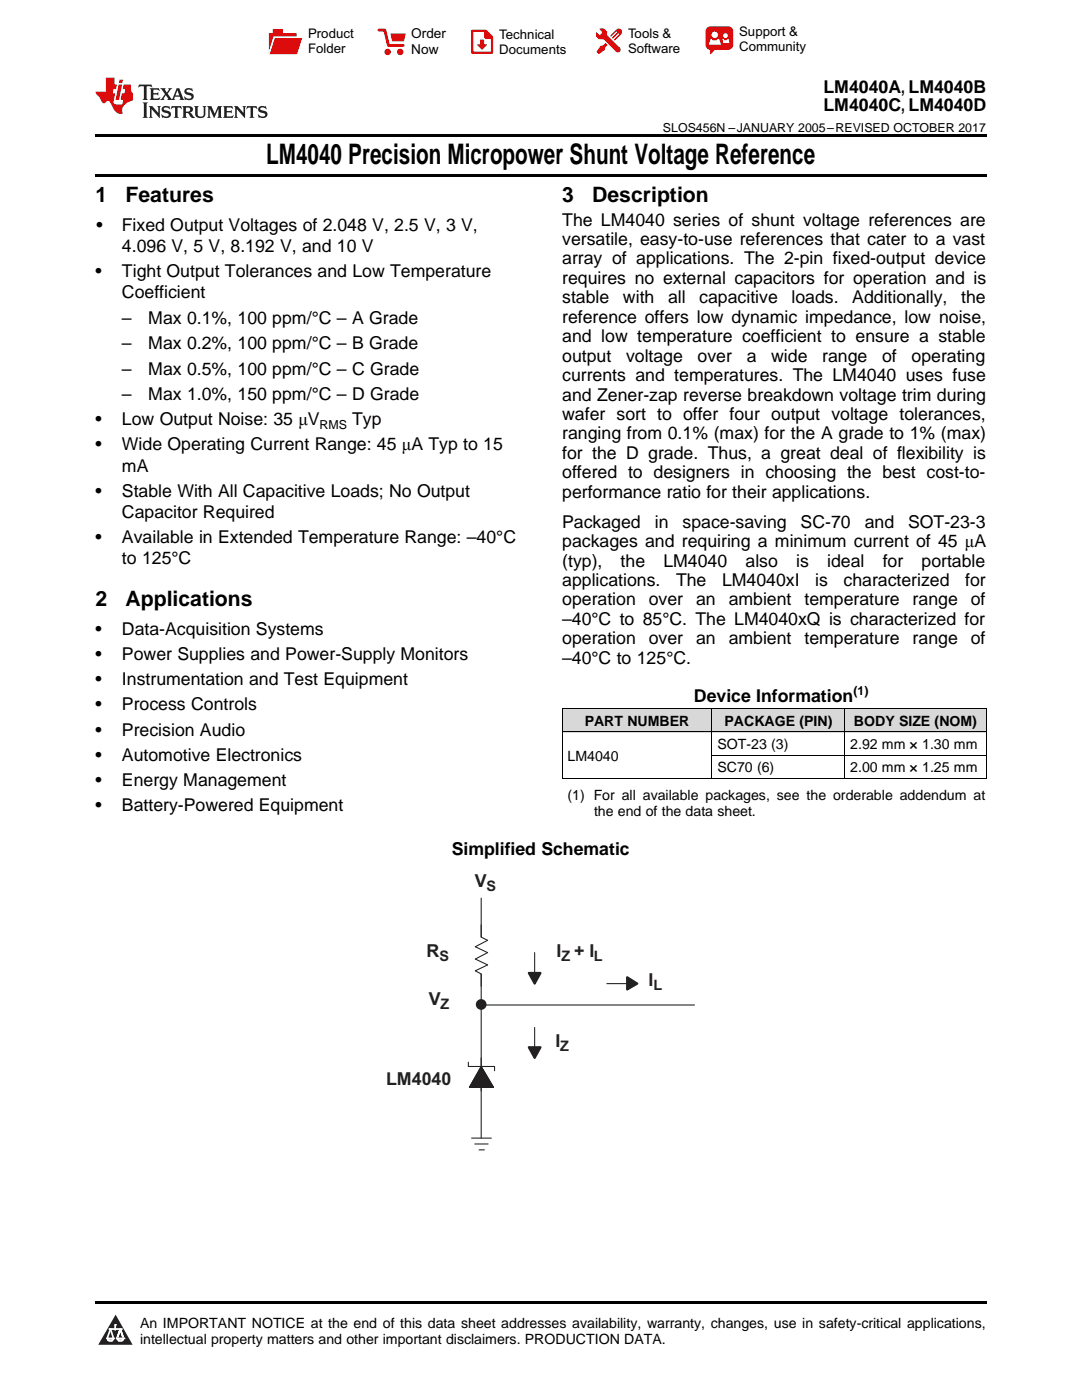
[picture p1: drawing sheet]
<svg xmlns="http://www.w3.org/2000/svg" width="216mm" height="279mm" viewBox="0 0 216 279" stroke-linecap="round" stroke-linejoin="round" font-family="sans-serif">
<defs><g id="words">
<text font-size="5.6" x="53.1" y="32.8">LM4040 Precision Micropower Shunt Voltage Reference</text>
<g font-size="4.2">
<text x="19" y="40.4">1</text>
<text x="25" y="40.4">Features</text>
<text x="112.2" y="40.4">3</text>
<text x="118.2" y="40.4">Description</text>
<text x="19" y="121">2</text>
<text x="25" y="121">Applications</text>
</g>
<g font-size="3.6" fill="#231f20">
<text x="94.7" y="177.1">V</text>
<text x="85.1" y="191">R</text>
<text x="111.1" y="191">I</text>
<text x="114.6" y="191">+ I</text>
<text x="129.4" y="196.8">I</text>
<text x="85.6" y="200.6">V</text>
<text x="110.8" y="209">I</text>
<text x="77" y="216.5">LM4040</text>
</g>
<g font-size="3.5">
<text x="164.3" y="18.6">LM4040A, LM4040B</text>
<text x="164.3" y="22.2">LM4040C, LM4040D</text>
<text x="19.2" y="46.1">•</text>
<text x="24.3" y="46.1">Fixed Output Voltages of 2.048 V, 2.5 V, 3 V,</text>
<text x="112.2" y="45">The LM4040 series of shunt voltage references are</text>
<text x="24.3" y="50.3">4.096 V, 5 V, 8.192 V, and 10 V</text>
<text x="112.2" y="48.9">versatile, easy-to-use references that cater to a vast</text>
<text x="112.2" y="52.8">array of applications. The 2-pin fixed-output device</text>
<text x="19" y="55.3">•</text>
<text x="24.3" y="55.3">Tight Output Tolerances and Low Temperature</text>
<text x="24.3" y="59.5">Coefficient</text>
<text x="112.2" y="56.7">requires no external capacitors for operation and is</text>
<text x="24.3" y="64.6">–</text>
<text x="29.6" y="64.6">Max 0.1%, 100 ppm/°C – A Grade</text>
<text x="112.2" y="60.5">stable</text>
<text x="112.2" y="64.4">reference offers low dynamic impedance, low noise,</text>
<text x="124.3" y="60.5">with</text>
<text x="133.3" y="60.5">all</text>
<text x="139.5" y="60.5">capacitive</text>
<text x="157.9" y="60.5">loads.</text>
<text x="170.1" y="60.5">Additionally,</text>
<text x="191.8" y="60.5">the</text>
<text x="24.3" y="69.7">–</text>
<text x="29.6" y="69.7">Max 0.2%, 100 ppm/°C – B Grade</text>
<text x="112.2" y="68.3">and low temperature coefficient to ensure a stable</text>
<text x="24.3" y="74.8">–</text>
<text x="29.6" y="74.8">Max 0.5%, 100 ppm/°C – C Grade</text>
<text x="112.2" y="72.2">output</text>
<text x="112.2" y="76.1">currents and temperatures. The LM4040 uses fuse</text>
<text x="124.9" y="72.2">voltage</text>
<text x="139.2" y="72.2">over</text>
<text x="149" y="72.2">a</text>
<text x="153.9" y="72.2">wide</text>
<text x="164.1" y="72.2">range</text>
<text x="176" y="72.2">of</text>
<text x="181.9" y="72.2">operating</text>
<text x="24.3" y="79.9">–</text>
<text x="29.6" y="79.9">Max 1.0%, 150 ppm/°C – D Grade</text>
<text x="112.2" y="79.9">and Zener-zap reverse breakdown voltage trim during</text>
<text x="112.2" y="83.8">wafer sort to offer four output voltage tolerances,</text>
<text x="19" y="84.9">•</text>
<text x="19" y="89.9">•</text>
<text x="24.3" y="84.9">Low Output Noise: 35 μV</text>
<text x="24.3" y="89.9">Wide Operating Current Range: 45 μA Typ to 15</text>
<text x="70.3" y="84.9">Typ</text>
<text x="112.2" y="87.7">ranging from 0.1% (max) for the A grade to 1% (max)</text>
<text x="24.3" y="94.1">mA</text>
<text x="112.2" y="91.6">for the D grade. Thus, a great deal of flexibility is</text>
<text x="112.2" y="95.5">offered to designers in choosing the best cost-to-</text>
<text x="19" y="99.1">•</text>
<text x="24.3" y="99.1">Stable With All Capacitive Loads; No Output</text>
<text x="112.2" y="99.3">performance ratio for their applications.</text>
<text x="24.3" y="103.4">Capacitor Required</text>
<text x="112.2" y="105.3">Packaged</text>
<text x="130.7" y="105.3">in</text>
<text x="136.2" y="105.3">space-saving</text>
<text x="159.8" y="105.3">SC-70</text>
<text x="172.5" y="105.3">and</text>
<text x="181.2" y="105.3">SOT-23-3</text>
<text x="19" y="108.4">•</text>
<text x="24.3" y="108.4">Available in Extended Temperature Range: –40°C</text>
<text x="24.3" y="112.6">to 125°C</text>
<text x="112.2" y="109.2">packages and requiring a minimum current of 45 μA</text>
<text x="112.2" y="113.1">(typ),</text>
<text x="123.8" y="113.1">the</text>
<text x="132.4" y="113.1">LM4040</text>
<text x="148.8" y="113.1">also</text>
<text x="158.9" y="113.1">is</text>
<text x="165" y="113.1">ideal</text>
<text x="176.1" y="113.1">for</text>
<text x="183.9" y="113.1">portable</text>
<text x="112.2" y="116.9">applications.</text>
<text x="134.9" y="116.9">The</text>
<text x="144.1" y="116.9">LM4040xI</text>
<text x="162.7" y="116.9">is</text>
<text x="168.3" y="116.9">characterized</text>
<text x="192.6" y="116.9">for</text>
<text x="112.2" y="120.8">operation</text>
<text x="112.2" y="124.7">–40°C to 85°C. The LM4040xQ is characterized for</text>
<text x="129.5" y="120.8">over</text>
<text x="138.9" y="120.8">an</text>
<text x="145.4" y="120.8">ambient</text>
<text x="160.5" y="120.8">temperature</text>
<text x="182.1" y="120.8">range</text>
<text x="193.7" y="120.8">of</text>
<text x="19" y="126.8">•</text>
<text x="19" y="131.8">•</text>
<text x="24.3" y="126.8">Data-Acquisition Systems</text>
<text x="24.3" y="131.8">Power Supplies and Power-Supply Monitors</text>
<text x="112.2" y="128.6">operation</text>
<text x="129.5" y="128.6">over</text>
<text x="138.9" y="128.6">an</text>
<text x="145.4" y="128.6">ambient</text>
<text x="160.5" y="128.6">temperature</text>
<text x="182.1" y="128.6">range</text>
<text x="193.7" y="128.6">of</text>
<text x="19" y="136.8">•</text>
<text x="24.3" y="136.8">Instrumentation and Test Equipment</text>
<text x="112.2" y="132.5">–40°C to 125°C.</text>
<text x="19" y="141.8">•</text>
<text x="24.3" y="141.8">Process Controls</text>
<text x="138.5" y="140.2">Device Information</text>
<text x="19" y="146.8">•</text>
<text x="24.3" y="146.8">Precision Audio</text>
<text x="19" y="151.8">•</text>
<text x="24.3" y="151.8">Automotive Electronics</text>
<text x="19" y="156.8">•</text>
<text x="19" y="161.8">•</text>
<text x="24.3" y="156.8">Energy Management</text>
<text x="24.3" y="161.8">Battery-Powered Equipment</text>
<text x="90.1" y="170.6">Simplified Schematic</text>
</g>
<g font-size="2.9" fill="#231f20">
<text x="97.1" y="177.8">S</text>
<text x="87.7" y="191.7">S</text>
<text x="112" y="191.7">Z</text>
<text x="118.5" y="191.7">L</text>
<text x="130.4" y="197.6">L</text>
<text x="87.9" y="201.3">Z</text>
<text x="111.8" y="209.7">Z</text>
</g>
<g font-size="2.8">
<text x="116.7" y="144.9">PART NUMBER</text>
<text x="143.2" y="149.5">SOT-23 (3)</text>
<text x="144.6" y="144.9">PACKAGE (PIN)</text>
<text x="169.7" y="149.5">2.92 mm × 1.30 mm</text>
<text x="170.4" y="144.9">BODY SIZE (NOM)</text>
<text x="113.2" y="151.8">LM4040</text>
<text x="143.2" y="154.2">SC70 (6)</text>
<text x="169.7" y="154.2">2.00 mm × 1.25 mm</text>
<text x="113.2" y="159.7">(1) For all available packages, see the orderable addendum at</text>
<text x="118.5" y="162.8">the end of the data sheet.</text>
<text x="27.9" y="265">An IMPORTANT NOTICE at the end of this data sheet addresses availability, warranty, changes, use in safety-critical applications,</text>
<text x="27.9" y="268.2">intellectual property matters and other important disclaimers. PRODUCTION DATA.</text>
</g>
<g font-size="2.7">
<text x="82.1" y="7.7">Order</text>
<text x="82.1" y="10.7">Now</text>
</g>
<g font-size="2.6">
<text x="61.5" y="7.6">Product</text>
<text x="61.5" y="10.6">Folder</text>
<text x="99.6" y="7.8">Technical</text>
<text x="99.6" y="10.8">Documents</text>
<text x="125.3" y="7.6">Tools &amp;</text>
<text x="125.3" y="10.6">Software</text>
<text x="147.5" y="7.2">Support &amp;</text>
<text x="147.5" y="10.2">Community</text>
</g>
<g font-size="2.5">
<text x="132.3" y="26.3">SLOS456N –JANUARY 2005–REVISED OCTOBER 2017</text>
<text x="63.7" y="85.6">RMS</text>
<text x="170.3" y="138.8">(1)</text>
</g>
</g></defs>
<g fill="#d8d8d8">
<path d="M112.2 141.5h29.9v4.6h-29.9z"/>
<path d="M142.1 141.5h26.5v4.6h-26.5z"/>
<path d="M168.6 141.5h28.2v4.6h-28.2z"/>
</g>
<path d="M23.1 262.4l3.4 6h-6.9z" fill="#231f20"/>
<path d="M21.4 267.1h1.2l-.3 .5h-.3a.55 .55 0 0 1-.6-.5z" fill-rule="evenodd" fill="#fff"/>
<path d="M21.4 267.1h1.2l-.3 .5h-.3a.55 .55 0 0 1-.6-.5z" fill="none" stroke="#231f20" stroke-width=".34"/>
<path d="M21.4 267.1l1.2 .1-.3 .4h-.5z" fill="none" stroke="#fff" stroke-width=".34"/>
<path d="M23 265.3h.1" fill="none" stroke="#fff" stroke-width=".34"/>
<path d="M23 264.4v.9z" fill="#fff"/>
<path d="M23 264.4v.9z" fill="none" stroke="#fff" stroke-width=".34"/>
<circle cx="23" cy="264.4" r=".17" fill="#fff"/>
<path d="M21.9 265.2h.1" fill="none" stroke="#fff" stroke-width=".34"/>
<path d="M21.9 265.2h2.3z" fill="#fff"/>
<path d="M21.9 265.2h2.3z" fill="none" stroke="#fff" stroke-width=".34"/>
<circle cx="24.2" cy="265.2" r=".17" fill="#fff"/>
<path d="M23.3 267.1h.1" fill="none" stroke="#fff" stroke-width=".34"/>
<path d="M24 265.2l-.7 1.9z" fill="#fff"/>
<path d="M24 265.2l-.7 1.9z" fill="none" stroke="#fff" stroke-width=".34"/>
<path d="M24 265.2l.7 1.9z" fill="#fff"/>
<path d="M24 265.2l.7 1.9z" fill="none" stroke="#fff" stroke-width=".34"/>
<path d="M24.6 267.1h.1" fill="none" stroke="#fff" stroke-width=".34"/>
<circle cx="21.4" cy="267.1" r=".17" fill="#fff"/>
<path d="M22.1 265.2l-.7 1.9z" fill="#fff"/>
<path d="M22.1 265.2l-.7 1.9z" fill="none" stroke="#fff" stroke-width=".34"/>
<path d="M22.1 265.2l.5 1.9z" fill="#fff"/>
<path d="M22.1 265.2l.5 1.9z" fill="none" stroke="#fff" stroke-width=".34"/>
<circle cx="22.6" cy="267.1" r=".17" fill="#fff"/>
<path d="M23.4 267.1h1.3a.65 .65 0 0 1-.7 .5 .65 .65 0 0 1-.6-.5z" fill-rule="evenodd" fill="#fff"/>
<path d="M23.4 267.1h1.3a.65 .65 0 0 1-.7 .5 .65 .65 0 0 1-.6-.5z" fill="none" stroke="#231f20" stroke-width=".34"/>
<path d="M23.4 267.1h1.3l-.4 .5h-.6z" fill="none" stroke="#fff" stroke-width=".34"/>
<path d="M23.3 267.1h.1" fill="none" stroke="#fff" stroke-width=".34"/>
<circle cx="24.7" cy="267.1" r=".17" fill="#fff"/>
<path d="M19 259.7h177.8v.5h-177.8z" fill="#000"/>
<path d="M96 179.2v47.9" fill="none" stroke="#231f20" stroke-width=".21"/>
<path d="M94.8 187h2.5v7.4h-2.5z" fill-rule="evenodd" fill="#fff"/>
<path d="M96 184.6v2.4l1.3 .7-2.5 1.2 2.5 1.2-2.5 1.3 2.5 1.2-2.5 1.1 1.2 .7v2.4" fill="none" stroke="#231f20" stroke-width=".21"/>
<circle cx="96" cy="200.5" r=".85" fill="#231f20"/>
<circle cx="96" cy="200.5" r=".85" fill="none" stroke="#231f20" stroke-width=".43"/>
<path d="M93.5 212v.8h5.2v.9M96 200.6h42.6M96 212.8l2.5 4.2h-4.8z" fill="none" stroke="#231f20" stroke-width=".21"/>
<path d="M96 212.8l2.5 4.2h-4.8z" fill-rule="evenodd" fill="#231f20"/>
<path d="M96 212.8l2.5 4.2h-4.8zM96 211.1v6.6M94.1 227.1h3.9M94.7 228.3h2.7M95.6 229.5h1.1" fill="none" stroke="#231f20" stroke-width=".21"/>
<path d="M105.5 194.2h2.4l-1.2 2.1z" fill-rule="evenodd" fill="#231f20"/>
<path d="M105.5 194.2h2.4l-1.2 2.1z" fill="none" stroke="#231f20" stroke-width=".43"/>
<path d="M106.7 190.1v6.2" fill="none" stroke="#231f20" stroke-width=".21"/>
<path d="M125.1 195l2.1 1.3-2.1 1.2z" fill="#231f20"/>
<path d="M125.1 195l2.1 1.3-2.1 1.2z" fill="none" stroke="#231f20" stroke-width=".43"/>
<path d="M121.1 196.3h6.1" fill="none" stroke="#231f20" stroke-width=".21"/>
<path d="M105.5 209h2.4l-1.2 2.1z" fill-rule="evenodd" fill="#231f20"/>
<path d="M105.5 209h2.4l-1.2 2.1z" fill="none" stroke="#231f20" stroke-width=".43"/>
<path d="M106.7 205.1v6" fill="none" stroke="#231f20" stroke-width=".21"/>
<path d="M112.2 155.4h84.6M112.2 146.1h84.6M112.2 141.4h84.6M112.2 141.4v14M142 141.4v14M142.1 150.7h54.7M168.5 141.4v14M196.8 141.4v14" fill="none" stroke="#000" stroke-width=".2"/>
<path d="M19 34.8h177.8v.5h-177.8zM19 26.8h177.8v.6h-177.8zM112.2 155.4h.1zM168.5 155.4h.1zM196.7 155.4h.1z" fill="#000"/>
<path d="M27.7 16.9l-.1 .6 .6-.3h.5v.2v2.2l-.2 .4h1l-.2-.4v-2.2v-.2h.5l.6 .3-.2-.6zM29.9 17.6l.2 .4v1.6l-.2 .4h1.9l.1-.6a1.09 1.09 0 0 1-1.3 .1v-.6h.6l.4 .2v-.7l-.2 .2h-.8v-.6l.2-.1a1.01 1.01 0 0 1 1 .3l-.1-.6zM32 17.6l.9 1.2-1 1.2h.9l-.2-.3 .5-.7 .5 .7-.3 .3h1.7l-.2-.3 .1-.4h1l.1 .4-.2 .3h1l-.3-.4-.7-2h-.5l-1 2.2-.8-1.1 .9-1.1h-.9l.2 .2-.4 .7-.4-.7 .2-.2zM35.4 18l.4 1h-.8zM37 17.7a.66 .66 0 0 0-.2 .8 .66 .66 0 0 0 .6 .4l.7 .2 .1 .2a.8 .8 0 0 1-.7 .4 .8 .8 0 0 1-.7-.5l.1 .8 .2-.2a.94 .94 0 0 0 1.1 .1 .94 .94 0 0 0 .4-.9 1.48 1.48 0 0 0-1.3-.6v-.4a1.1 1.1 0 0 1 1.2 .2l-.2-.6-.2 .1-.5-.1zM28.5 20.4l.2 .4v2.3l-.2 .4h1l-.2-.4v-2.3l.2-.4zM29.7 21.2l.2 .4v1.5l-.2 .4h.8l-.3-.4 .1-1.3 1.6 1.8v-2l.2-.4h-.7l.2 .2v1.1l-1.2-1.3zM32.5 21.3a.66 .66 0 0 0-.2 .8 .66 .66 0 0 0 .6 .4l.6 .2 .2 .2a.8 .8 0 0 1-.8 .4 .8 .8 0 0 1-.7-.5l.2 .7 .2-.1a.94 .94 0 0 0 1 .1 .94 .94 0 0 0 .5-1 1.47 1.47 0 0 0-1.3-.6l-.1-.3a1.1 1.1 0 0 1 1.3 .2l-.2-.6-.2 .1-.5-.2zM34.3 21.2l-.2 .6a.64 .64 0 0 1 .8-.3v1.6l-.2 .4h1l-.3-.4 .1-1.6a.66 .66 0 0 1 .8 .3l-.2-.6zM36.3 21.2l.3 .4v1.5l-.3 .4h1l-.2-.2v-.7h.5l.1 .1a.8 .8 0 0 0 1.2 .7l-1-1a.62 .62 0 0 0 .6-.5 .62 .62 0 0 0-.6-.7zM37.1 21.5h.1a.48 .48 0 0 1 .6 0 .48 .48 0 0 1 .1 .6l-.2 .1-.6 .1zM38.7 21.2l.2 .2a2.29 2.29 0 0 0 .4 2 1.05 1.05 0 0 0 1.7-.7v-1.3l.2-.2h-.8l.2 .4v1.1a.61 .61 0 0 1-.6 .6 .61 .61 0 0 1-.6-.6v-1.1l.3-.4zM41.3 21.2l.3 .4v1.5l-.3 .4h.8l-.2-.4v-1.4l.8 1.9 .9-1.9v1.4l-.2 .4h.9l-.2-.4v-1.5l.2-.4h-.8l-.7 1.5-.6-1.5zM44.5 21.2l.2 .4v1.5l-.2 .4h1.9l.2-.6a1.1 1.1 0 0 1-1.4 .2v-.7h.6l.4 .2v-.6l-.2 .1-.8 .1v-.6l.2-.1a1.02 1.02 0 0 1 1.1 .2l-.2-.5zM46.7 21.2l.2 .4v1.5l-.2 .4h.8l-.3-.4 .1-1.3 1.6 1.8v-2l.2-.4h-.7l.2 .2v1.1l-1.2-1.3zM49.3 21.2l-.1 .6a.64 .64 0 0 1 .8-.3v1.6l-.3 .4h1l-.2-.4v-1.6a.66 .66 0 0 1 .8 .3l-.1-.6zM51.7 21.3a.66 .66 0 0 0-.2 .7 .66 .66 0 0 0 .7 .5l.6 .2 .1 .2a.8 .8 0 0 1-.7 .4 .8 .8 0 0 1-.7-.5l.1 .7 .2-.1a.94 .94 0 0 0 1.1 .1 .94 .94 0 0 0 .4-1 1.48 1.48 0 0 0-1.2-.6l-.1-.3a1.1 1.1 0 0 1 1.2 .2l-.2-.6-.1 .1-.6-.2z" fill="#231f20"/>
<path d="M21.1 15.5v2.8h-2v.4l.9 .9a.96 .96 0 0 0 1 1 .59 .59 0 0 1 .5-.4 .59 .59 0 0 1 .5 .3l.4 .8a1.61 1.61 0 0 0 2.1 1.3 1.63 1.63 0 0 1 1.1-2.2l.9-.3v-1.5a1.6 1.6 0 0 1-.4-1.7h-1.4l-.2 .9h.5l-.2 .8h-.5l-.2 1v.3h.5l-.2 .9h-.7a.74 .74 0 0 1-1-.6l.3-1.6h-.5l.2-.8h.5l.1-.9h-.4v-1.4zM23.7 16.9l-.7 3h.8l.6-3zM23.8 15.9l-.1 .7h.7l.2-.7z" fill="#ee1d23"/>
<g fill="#d60000">
<path d="M54.4 5.8h2v.8h2.8v4.2h-5.5v-4.2h.7z" fill-rule="evenodd"/>
<path d="M54.7 7.5h5.6l-1 3.3h-5.6z" fill-rule="evenodd"/>
</g>
<path d="M54.6 7.4h5.8l-.1 .1h-5.5l-1.1 3.3z" fill-rule="evenodd" fill="#fff"/>
<path d="M54.6 7.4h5.8l-.1 .1h-5.5l-1.1 3.3z" fill="none" stroke="#fff" stroke-width=".2"/>
<path d="M75.6 6h1.2l.7 3.1h3" fill="none" stroke="#d60000" stroke-width=".56"/>
<g fill="#d60000">
<path d="M77.9 6.7h3.1l-.4 1.5h-2.3z" fill-rule="evenodd"/>
<circle cx="77.3" cy="10.4" r=".64"/>
<circle cx="79.9" cy="10.4" r=".64"/>
</g>
<path d="M94.2 6.2h2.7l1.3 1.2v3.1h-4z" fill="none" stroke="#d60000" stroke-width=".44"/>
<g fill="#d60000">
<path d="M95.8 7.9h.8v1h.6l-1 1.1-1-1v-.1h.6z" fill-rule="evenodd"/>
<path d="M96.6 6.2h.3l1.3 1.2v.4h-1.3l-.3-.4z" fill-rule="evenodd"/>
<path d="M119.6 5.7h.9l.6 .6 .1 .7 2.5 2.5-.8 .8-2.3-2.3-1.1-.2-.6-.6v-.8l.7 .6 .5-.4v-.2l-.4-.5z" fill-rule="evenodd"/>
<path d="M119.9 9.1h.4l.5-.5 .4 .4-.5 .5v.4l-1.2 .9-.5-.5z" fill-rule="evenodd"/>
<path d="M123 5.9a.67 .67 0 0 1 .9 0 .67 .67 0 0 1 0 .9z" fill-rule="evenodd"/>
<path d="M123 5.9l.9 .9-1.2 1.2h-.2l.1-.2 .9-.9 .1-.2h-.3l-.9 1h-.2v-.2l.9-1 .1-.2h-.3l-.9 1h-.2v-.2z" fill-rule="evenodd"/>
<circle cx="123.3" cy="9.9" r=".54"/>
</g>
<path d="M121.1 6.3l-.1 .7" fill="none" stroke="#d60000" stroke-width=".2"/>
<g fill="#d60000">
<path d="M141.1 5.5l.6-.2h3.6a.95 .95 0 0 1 1 .9v2.8a.95 .95 0 0 1-1 .9h-3.6a.95 .95 0 0 1-.9-.9v-2.8z" fill-rule="evenodd"/>
<path d="M141.7 9.9h.9l-.7 .9h-.2z" fill-rule="evenodd"/>
</g>
<g fill="#fff">
<path d="M144.3 8.6h1.3z"/>
<path d="M141.8 7.8h.3l.1 .2h.8l.2-.2h.3l.4 1.1h-2.5z" fill-rule="evenodd"/>
<path d="M144.2 7.8h.2l.2 .2h.4l.2-.2h.2l.2 .8h-1.3z" fill-rule="evenodd"/>
<circle cx="142.6" cy="6.9" r=".65"/>
<circle cx="144.8" cy="7.1" r=".48"/>
</g>
<use href="#words"/>
</svg>
